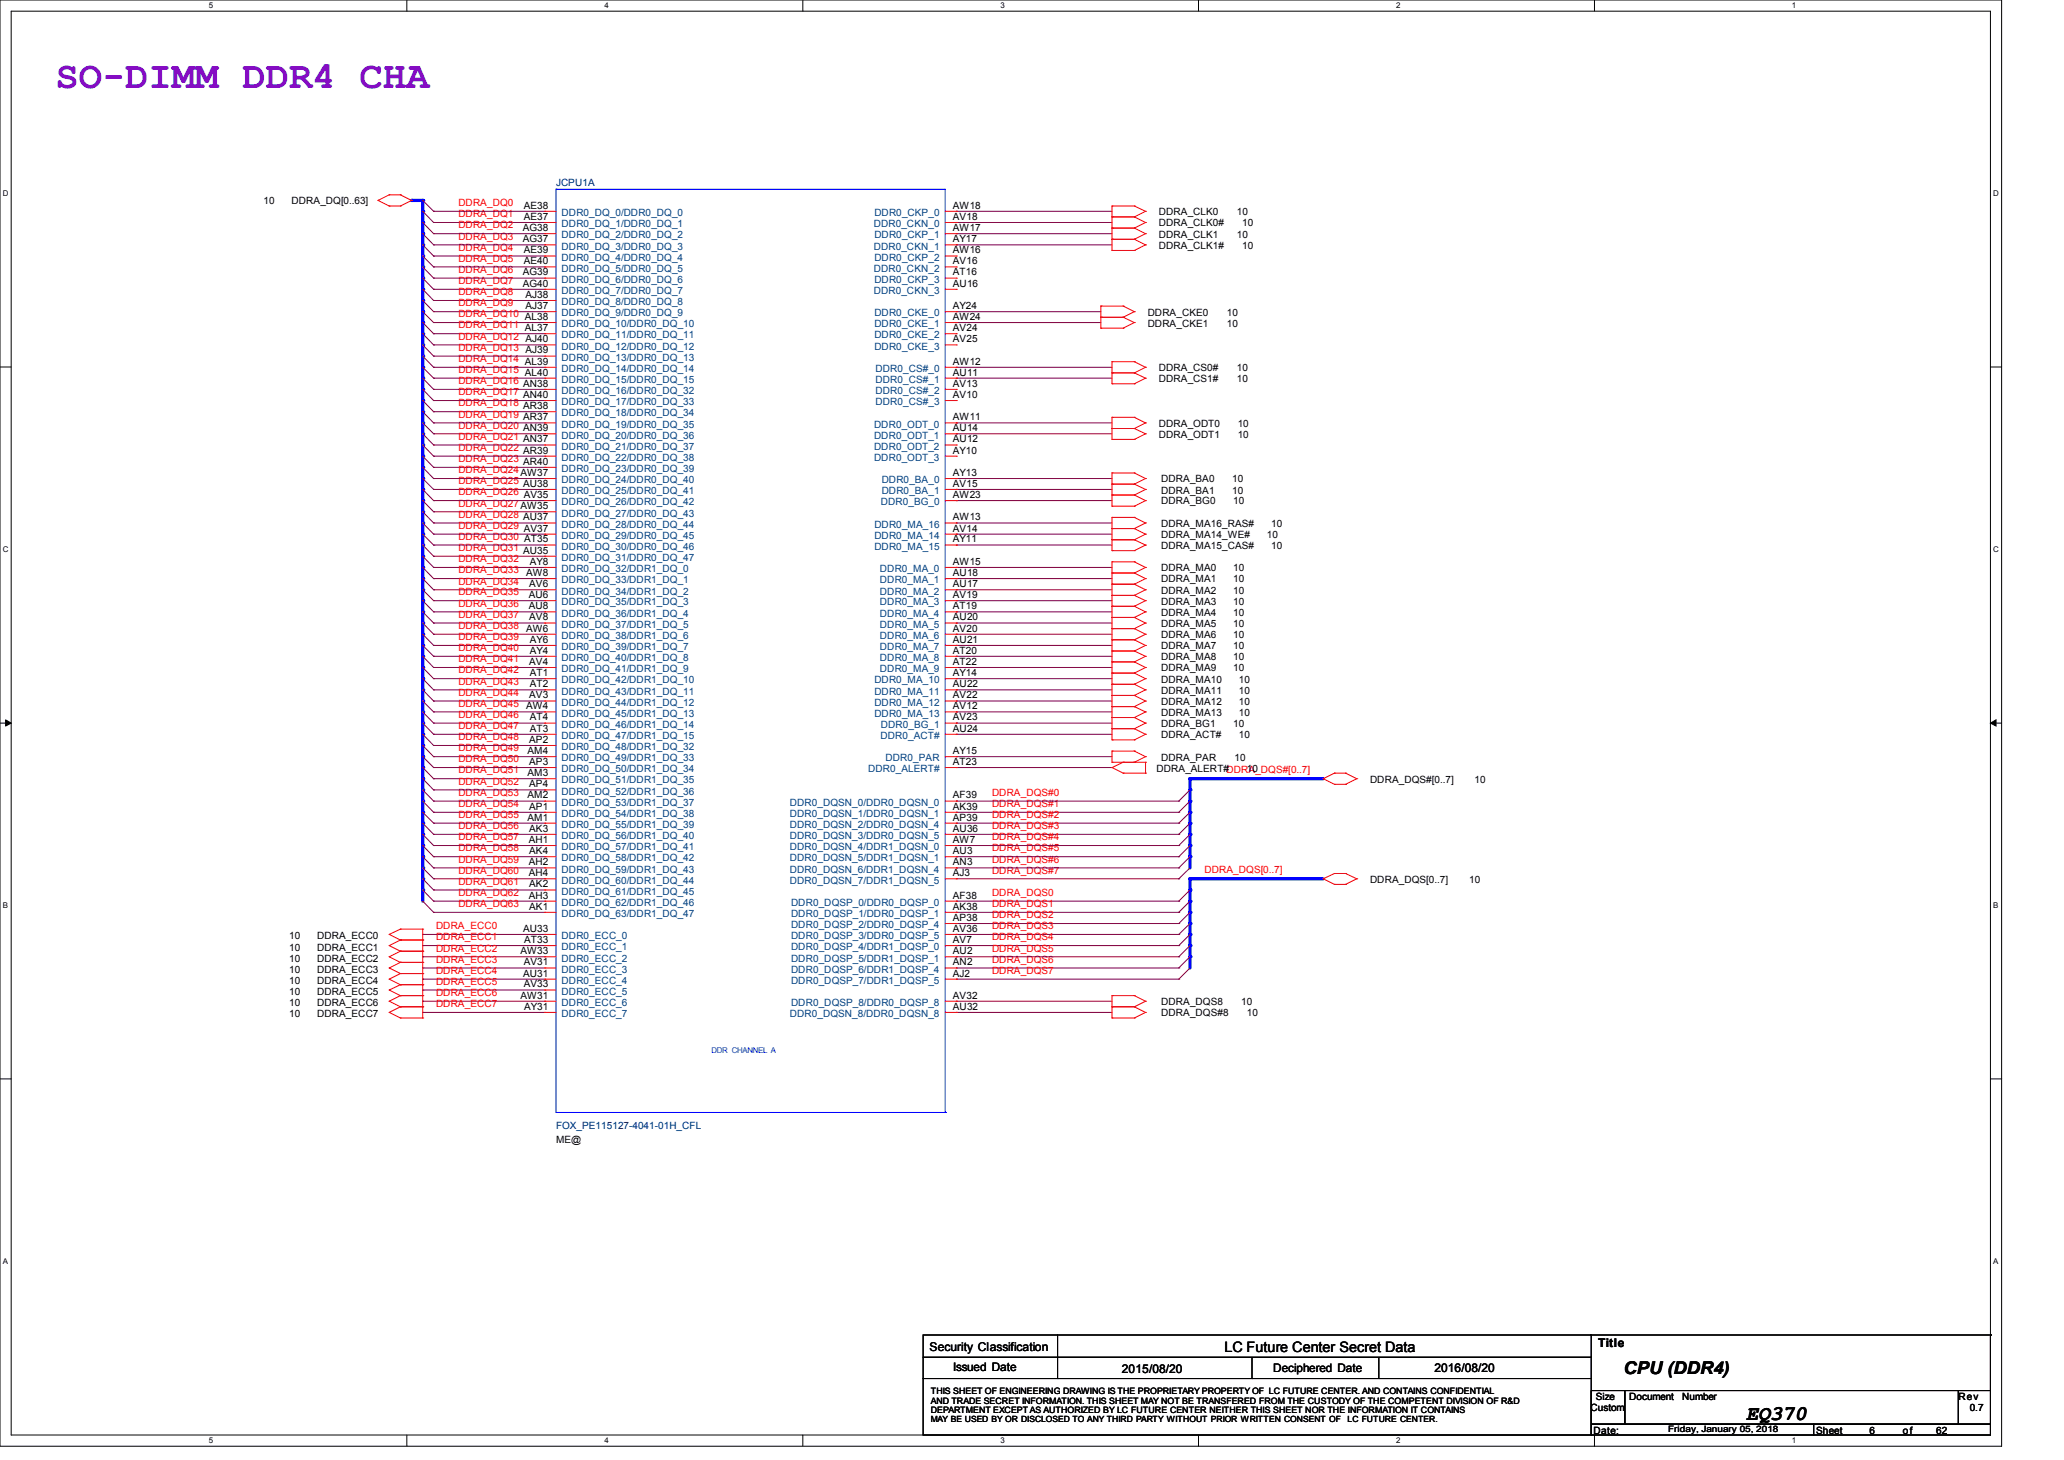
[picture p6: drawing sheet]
<svg xmlns="http://www.w3.org/2000/svg" width="297mm" height="210mm" viewBox="0 0 297 210" stroke-linecap="round" stroke-linejoin="round" font-family="sans-serif">
<defs><g id="words">
<text font-size="5.6" fill="#8000ff" x="8" y="12.7">SO-DIMM DDR4 CHA</text>
<text font-size="3" x="251.3" y="204.2">EQ370</text>
<text font-size="2.5" x="233.6" y="197.6">CPU (DDR4)</text>
<text font-size="2.1" x="176.2" y="194.4">LC Future Center Secret Data</text>
<g font-size="1.7">
<text x="133.8" y="194.3">Security Classification</text>
<text x="137.2" y="197.2">Issued Date</text>
<text x="161.4" y="197.5">2015/08/20</text>
<text x="183.2" y="197.4">Deciphered Date</text>
<text x="206.4" y="197.3">2016/08/20</text>
<text x="229.9" y="193.8">Title</text>
</g>
<g font-size="1.4">
<text x="37.9" y="29.4">10</text>
<text x="42" y="29.4">DDRA_DQ[0..63]</text>
<text x="75.2" y="34.8">AG37</text>
<text x="75.2" y="33.2">AG38</text>
<text x="75.4" y="31.6">AE37</text>
<text x="75.4" y="30">AE38</text>
<text x="137.1" y="30">AW18</text>
<text x="137.1" y="33.2">AW17</text>
<text x="137.1" y="31.6">AV18</text>
<text x="137.1" y="34.8">AY17</text>
<text x="166.8" y="31">DDRA_CLK0</text>
<text x="166.8" y="32.6">DDRA_CLK0#</text>
<text x="166.8" y="34.2">DDRA_CLK1</text>
<text x="166.8" y="35.8">DDRA_CLK1#</text>
<text x="178" y="31">10</text>
<text x="178" y="34.2">10</text>
<text x="178.7" y="32.6">10</text>
<text x="178.7" y="35.8">10</text>
<text x="75.2" y="41.2">AG40</text>
<text x="75.2" y="39.6">AG39</text>
<text x="75.4" y="38">AE40</text>
<text x="75.4" y="36.4">AE39</text>
<text x="137.1" y="36.4">AW16</text>
<text x="137.1" y="39.6">AT16</text>
<text x="137.1" y="38">AV16</text>
<text x="137.1" y="41.2">AU16</text>
<text x="75.5" y="47.6">AL37</text>
<text x="75.5" y="46">AL38</text>
<text x="75.6" y="44.4">AJ37</text>
<text x="75.6" y="42.8">AJ38</text>
<text x="137.1" y="46">AW24</text>
<text x="137.1" y="47.6">AV24</text>
<text x="137.1" y="44.4">AY24</text>
<text x="165.1" y="45.4">DDRA_CKE0</text>
<text x="165.1" y="47">DDRA_CKE1</text>
<text x="176.5" y="45.4">10</text>
<text x="176.5" y="47">10</text>
<text x="75.5" y="52.5">AL39</text>
<text x="75.6" y="50.8">AJ39</text>
<text x="75.6" y="49.2">AJ40</text>
<text x="137.1" y="49.2">AV25</text>
<text x="137.1" y="52.5">AW12</text>
<text x="166.8" y="53.4">DDRA_CS0#</text>
<text x="178" y="53.4">10</text>
<text x="75.3" y="57.2">AN40</text>
<text x="75.3" y="58.8">AR38</text>
<text x="75.3" y="55.6">AN38</text>
<text x="75.5" y="54">AL40</text>
<text x="137.1" y="54">AU11</text>
<text x="137.1" y="55.6">AV13</text>
<text x="137.1" y="57.2">AV10</text>
<text x="166.8" y="55">DDRA_CS1#</text>
<text x="178" y="55">10</text>
<text x="75.3" y="65.2">AR39</text>
<text x="75.3" y="62">AN39</text>
<text x="75.3" y="60.5">AR37</text>
<text x="75.3" y="63.6">AN37</text>
<text x="137.1" y="65.2">AY10</text>
<text x="137.1" y="63.6">AU12</text>
<text x="137.1" y="62">AU14</text>
<text x="137.1" y="60.5">AW11</text>
<text x="166.8" y="61.4">DDRA_ODT0</text>
<text x="166.8" y="63">DDRA_ODT1</text>
<text x="178.1" y="61.4">10</text>
<text x="178.1" y="63">10</text>
<text x="74.9" y="68.5">AW37</text>
<text x="75.3" y="66.8">AR40</text>
<text x="75.3" y="70">AU38</text>
<text x="75.4" y="71.6">AV35</text>
<text x="137.1" y="70">AV15</text>
<text x="137.1" y="68.5">AY13</text>
<text x="137.1" y="71.6">AW23</text>
<text x="167.1" y="69.4">DDRA_BA0</text>
<text x="167.1" y="71">DDRA_BA1</text>
<text x="177.3" y="69.4">10</text>
<text x="177.3" y="71">10</text>
<text x="74.9" y="73.2">AW35</text>
<text x="75.3" y="74.8">AU37</text>
<text x="75.4" y="76.5">AV37</text>
<text x="137.1" y="76.5">AV14</text>
<text x="137.1" y="74.8">AW13</text>
<text x="167.1" y="77.4">DDRA_MA14_WE#</text>
<text x="167.1" y="75.8">DDRA_MA16_RAS#</text>
<text x="167.1" y="72.6">DDRA_BG0</text>
<text x="177.5" y="72.6">10</text>
<text x="182.3" y="77.4">10</text>
<text x="182.9" y="75.8">10</text>
<text x="75.3" y="79.6">AU35</text>
<text x="75.4" y="78">AT35</text>
<text x="75.7" y="82.8">AW8</text>
<text x="76.2" y="81.2">AY8</text>
<text x="137.1" y="78">AY11</text>
<text x="137.1" y="82.8">AU18</text>
<text x="137.1" y="81.2">AW15</text>
<text x="167.1" y="83.8">DDRA_MA1</text>
<text x="167.1" y="82.2">DDRA_MA0</text>
<text x="167.1" y="79">DDRA_MA15_CAS#</text>
<text x="177.5" y="83.8">10</text>
<text x="177.5" y="82.2">10</text>
<text x="182.9" y="79">10</text>
<text x="76.1" y="87.6">AU8</text>
<text x="76.1" y="86">AU6</text>
<text x="76.2" y="84.5">AV6</text>
<text x="76.2" y="89.2">AV8</text>
<text x="137.1" y="89.2">AU20</text>
<text x="137.1" y="87.6">AT19</text>
<text x="137.1" y="86">AV19</text>
<text x="137.1" y="84.5">AU17</text>
<text x="167.1" y="85.4">DDRA_MA2</text>
<text x="167.1" y="87">DDRA_MA3</text>
<text x="167.1" y="88.6">DDRA_MA4</text>
<text x="177.5" y="85.4">10</text>
<text x="177.5" y="87">10</text>
<text x="177.5" y="88.6">10</text>
<text x="75.7" y="90.8">AW6</text>
<text x="76.2" y="95.6">AV4</text>
<text x="76.2" y="94">AY4</text>
<text x="76.2" y="92.5">AY6</text>
<text x="137.1" y="94">AT20</text>
<text x="137.1" y="95.6">AT22</text>
<text x="137.1" y="90.8">AV20</text>
<text x="137.1" y="92.5">AU21</text>
<text x="167.1" y="90.2">DDRA_MA5</text>
<text x="167.1" y="91.8">DDRA_MA6</text>
<text x="167.1" y="93.4">DDRA_MA7</text>
<text x="167.1" y="95">DDRA_MA8</text>
<text x="177.5" y="90.2">10</text>
<text x="177.5" y="91.8">10</text>
<text x="177.5" y="93.4">10</text>
<text x="177.5" y="95">10</text>
<text x="76.2" y="100.5">AV3</text>
<text x="76.2" y="97.2">AT1</text>
<text x="76.2" y="98.8">AT2</text>
<text x="137.1" y="100.5">AV22</text>
<text x="137.1" y="98.8">AU22</text>
<text x="137.1" y="97.2">AY14</text>
<text x="167.1" y="96.6">DDRA_MA9</text>
<text x="167.1" y="99.8">DDRA_MA11</text>
<text x="167.1" y="101.4">DDRA_MA12</text>
<text x="167.1" y="98.2">DDRA_MA10</text>
<text x="177.5" y="96.6">10</text>
<text x="178.3" y="99.8">10</text>
<text x="178.3" y="101.4">10</text>
<text x="178.3" y="98.2">10</text>
<text x="75.7" y="102">AW4</text>
<text x="76.2" y="106.8">AP2</text>
<text x="76.2" y="105.2">AT3</text>
<text x="76.2" y="103.6">AT4</text>
<text x="137.1" y="102">AV12</text>
<text x="137.1" y="103.6">AV23</text>
<text x="137.1" y="105.2">AU24</text>
<text x="167.1" y="104.6">DDRA_BG1</text>
<text x="167.1" y="106.2">DDRA_ACT#</text>
<text x="167.1" y="103">DDRA_MA13</text>
<text x="177.5" y="104.6">10</text>
<text x="178.3" y="106.2">10</text>
<text x="178.3" y="103">10</text>
<text x="75.9" y="108.5">AM4</text>
<text x="75.9" y="111.6">AM3</text>
<text x="76.2" y="113.2">AP4</text>
<text x="76.2" y="110">AP3</text>
<text x="137.1" y="108.5">AY15</text>
<text x="137.1" y="110">AT23</text>
<text x="166.4" y="111">DDRA_ALERT#DDRA_DQS#[0..7]</text>
<text x="167.1" y="109.4">DDRA_PAR</text>
<text x="177.6" y="109.4">10</text>
<text x="179.4" y="111">10</text>
<text x="197.2" y="112.6">DDRA_DQS#[0..7]</text>
<text x="212.2" y="112.6">10</text>
<text x="75.9" y="118">AM1</text>
<text x="75.9" y="114.8">AM2</text>
<text x="76.2" y="116.5">AP1</text>
<text x="76.2" y="119.6">AK3</text>
<text x="137.1" y="114.8">AF39</text>
<text x="137.1" y="119.6">AU36</text>
<text x="137.1" y="116.5">AK39</text>
<text x="137.1" y="118">AP39</text>
<text x="76.1" y="121.2">AH1</text>
<text x="76.1" y="124.5">AH2</text>
<text x="76.2" y="122.9">AK4</text>
<text x="137.1" y="122.9">AU3</text>
<text x="137.1" y="124.5">AN3</text>
<text x="137.1" y="121.2">AW7</text>
<text x="76.1" y="129.2">AH3</text>
<text x="76.1" y="126">AH4</text>
<text x="76.2" y="127.6">AK2</text>
<text x="76.2" y="130.9">AK1</text>
<text x="137.1" y="126">AJ3</text>
<text x="137.1" y="129.2">AF38</text>
<text x="137.1" y="130.9">AK38</text>
<text x="197.2" y="127">DDRA_DQS[0..7]</text>
<text x="211.4" y="127">10</text>
<text x="41.6" y="135.1">10</text>
<text x="41.6" y="136.7">10</text>
<text x="45.6" y="135.1">DDRA_ECC0</text>
<text x="45.6" y="136.7">DDRA_ECC1</text>
<text x="74.9" y="137.2">AW33</text>
<text x="75.3" y="134">AU33</text>
<text x="75.4" y="135.6">AT33</text>
<text x="137.1" y="132.5">AP38</text>
<text x="137.1" y="137.2">AU2</text>
<text x="137.1" y="134">AV36</text>
<text x="137.1" y="135.6">AV7</text>
<text x="41.6" y="138.3">10</text>
<text x="41.6" y="140">10</text>
<text x="41.6" y="141.5">10</text>
<text x="41.6" y="143.1">10</text>
<text x="45.6" y="138.3">DDRA_ECC2</text>
<text x="45.6" y="140">DDRA_ECC3</text>
<text x="45.6" y="141.5">DDRA_ECC4</text>
<text x="45.6" y="143.1">DDRA_ECC5</text>
<text x="74.9" y="143.6">AW31</text>
<text x="75.3" y="140.5">AU31</text>
<text x="75.4" y="138.9">AV31</text>
<text x="75.4" y="142">AV33</text>
<text x="137.1" y="140.5">AJ2</text>
<text x="137.1" y="143.6">AV32</text>
<text x="137.1" y="138.9">AN2</text>
<text x="41.6" y="144.7">10</text>
<text x="41.6" y="146.3">10</text>
<text x="45.6" y="144.7">DDRA_ECC6</text>
<text x="45.6" y="146.3">DDRA_ECC7</text>
<text x="75.4" y="145.2">AY31</text>
<text x="137.1" y="145.2">AU32</text>
<text x="167.1" y="146.2">DDRA_DQS#8</text>
<text x="167.1" y="144.6">DDRA_DQS8</text>
<text x="178.6" y="144.6">10</text>
<text x="179.4" y="146.2">10</text>
<text x="80" y="164.4">ME@</text>
<text x="228.9" y="203">Custom</text>
<text x="229.7" y="201.4">Size</text>
<text x="234.4" y="201.4">Document</text>
<text x="242.1" y="201.4">Number</text>
<text x="281.8" y="201.4">Rev</text>
<text x="283.4" y="203">0.7</text>
<text x="229.3" y="206.2">Date:</text>
<text x="261.3" y="206.2">Sheet</text>
<text x="269" y="206.2">6</text>
<text x="273.8" y="206.2">of</text>
<text x="278.6" y="206.2">62</text>
</g>
<g font-size="1.4" fill="#f00">
<text x="66" y="29.6">DDRA_DQ0</text>
<text x="66" y="31.2">DDRA_DQ1</text>
<text x="66" y="34.5">DDRA_DQ3</text>
<text x="66" y="32.9">DDRA_DQ2</text>
<text x="66" y="40.9">DDRA_DQ7</text>
<text x="66" y="36.1">DDRA_DQ4</text>
<text x="66" y="39.2">DDRA_DQ6</text>
<text x="66" y="37.6">DDRA_DQ5</text>
<text x="66" y="42.5">DDRA_DQ8</text>
<text x="66" y="44.1">DDRA_DQ9</text>
<text x="66" y="45.6">DDRA_DQ10</text>
<text x="66" y="47.2">DDRA_DQ11</text>
<text x="66" y="53.6">DDRA_DQ15</text>
<text x="66" y="52.1">DDRA_DQ14</text>
<text x="66" y="48.9">DDRA_DQ12</text>
<text x="66" y="50.5">DDRA_DQ13</text>
<text x="66" y="55.2">DDRA_DQ16</text>
<text x="66" y="58.5">DDRA_DQ18</text>
<text x="66" y="56.9">DDRA_DQ17</text>
<text x="66" y="61.6">DDRA_DQ20</text>
<text x="66" y="64.9">DDRA_DQ22</text>
<text x="66" y="63.2">DDRA_DQ21</text>
<text x="66" y="60.1">DDRA_DQ19</text>
<text x="66" y="69.6">DDRA_DQ25</text>
<text x="66" y="71.2">DDRA_DQ26</text>
<text x="66" y="66.5">DDRA_DQ23</text>
<text x="66" y="68.1">DDRA_DQ24</text>
<text x="66" y="72.9">DDRA_DQ27</text>
<text x="66" y="77.6">DDRA_DQ30</text>
<text x="66" y="74.5">DDRA_DQ28</text>
<text x="66" y="76.1">DDRA_DQ29</text>
<text x="66" y="79.2">DDRA_DQ31</text>
<text x="66" y="80.9">DDRA_DQ32</text>
<text x="66" y="82.5">DDRA_DQ33</text>
<text x="66" y="84.1">DDRA_DQ34</text>
<text x="66" y="85.6">DDRA_DQ35</text>
<text x="66" y="87.2">DDRA_DQ36</text>
<text x="66" y="88.9">DDRA_DQ37</text>
<text x="66" y="90.5">DDRA_DQ38</text>
<text x="66" y="92.1">DDRA_DQ39</text>
<text x="66" y="93.6">DDRA_DQ40</text>
<text x="66" y="95.3">DDRA_DQ41</text>
<text x="66" y="96.9">DDRA_DQ42</text>
<text x="66" y="98.5">DDRA_DQ43</text>
<text x="66" y="100.1">DDRA_DQ44</text>
<text x="66" y="101.6">DDRA_DQ45</text>
<text x="66" y="106.5">DDRA_DQ48</text>
<text x="66" y="103.3">DDRA_DQ46</text>
<text x="66" y="104.9">DDRA_DQ47</text>
<text x="66" y="111.3">DDRA_DQ51</text>
<text x="66" y="108.1">DDRA_DQ49</text>
<text x="66" y="109.6">DDRA_DQ50</text>
<text x="66" y="112.9">DDRA_DQ52</text>
<text x="66" y="119.3">DDRA_DQ56</text>
<text x="66" y="116.1">DDRA_DQ54</text>
<text x="66" y="117.6">DDRA_DQ55</text>
<text x="66" y="114.5">DDRA_DQ53</text>
<text x="142.8" y="116.1">DDRA_DQS#1</text>
<text x="142.8" y="114.5">DDRA_DQS#0</text>
<text x="142.8" y="117.6">DDRA_DQS#2</text>
<text x="142.8" y="119.3">DDRA_DQS#3</text>
<text x="66" y="122.5">DDRA_DQ58</text>
<text x="66" y="124.1">DDRA_DQ59</text>
<text x="66" y="125.6">DDRA_DQ60</text>
<text x="66" y="120.9">DDRA_DQ57</text>
<text x="142.8" y="125.6">DDRA_DQS#7</text>
<text x="142.8" y="124.1">DDRA_DQS#6</text>
<text x="142.8" y="122.5">DDRA_DQS#5</text>
<text x="142.8" y="120.9">DDRA_DQS#4</text>
<text x="173.3" y="125.5">DDRA_DQS[0..7]</text>
<text x="66" y="128.9">DDRA_DQ62</text>
<text x="66" y="130.5">DDRA_DQ63</text>
<text x="66" y="127.3">DDRA_DQ61</text>
<text x="142.8" y="128.9">DDRA_DQS0</text>
<text x="142.8" y="130.5">DDRA_DQS1</text>
<text x="62.7" y="133.6">DDRA_ECC0</text>
<text x="62.7" y="135.3">DDRA_ECC1</text>
<text x="62.7" y="136.9">DDRA_ECC2</text>
<text x="142.8" y="132.1">DDRA_DQS2</text>
<text x="142.8" y="133.6">DDRA_DQS3</text>
<text x="142.8" y="135.3">DDRA_DQS4</text>
<text x="142.8" y="136.9">DDRA_DQS5</text>
<text x="62.7" y="138.5">DDRA_ECC3</text>
<text x="62.7" y="140.1">DDRA_ECC4</text>
<text x="62.7" y="141.6">DDRA_ECC5</text>
<text x="62.7" y="143.3">DDRA_ECC6</text>
<text x="142.8" y="138.5">DDRA_DQS6</text>
<text x="142.8" y="140.1">DDRA_DQS7</text>
<text x="62.7" y="144.9">DDRA_ECC7</text>
</g>
<g font-size="1.4" fill="#000080">
<text x="80" y="26.8">JCPU1A</text>
<text x="80" y="162.3">FOX_PE115127-4041-01H_CFL</text>
</g>
<g font-size="1.4" fill="#004080">
<text x="80.8" y="32.7">DDR0_DQ_1/DDR0_DQ_1</text>
<text x="80.8" y="31.1">DDR0_DQ_0/DDR0_DQ_0</text>
<text x="80.8" y="35.9">DDR0_DQ_3/DDR0_DQ_3</text>
<text x="80.8" y="34.3">DDR0_DQ_2/DDR0_DQ_2</text>
<text x="125.7" y="32.7">DDR0_CKN_0</text>
<text x="125.7" y="35.9">DDR0_CKN_1</text>
<text x="125.8" y="31.1">DDR0_CKP_0</text>
<text x="125.8" y="34.3">DDR0_CKP_1</text>
<text x="80.8" y="39.1">DDR0_DQ_5/DDR0_DQ_5</text>
<text x="80.8" y="37.5">DDR0_DQ_4/DDR0_DQ_4</text>
<text x="80.8" y="40.7">DDR0_DQ_6/DDR0_DQ_6</text>
<text x="125.7" y="39.1">DDR0_CKN_2</text>
<text x="125.8" y="37.5">DDR0_CKP_2</text>
<text x="125.8" y="40.7">DDR0_CKP_3</text>
<text x="80.8" y="45.5">DDR0_DQ_9/DDR0_DQ_9</text>
<text x="80.8" y="43.9">DDR0_DQ_8/DDR0_DQ_8</text>
<text x="80.8" y="42.3">DDR0_DQ_7/DDR0_DQ_7</text>
<text x="80.8" y="47.1">DDR0_DQ_10/DDR0_DQ_10</text>
<text x="125.7" y="42.3">DDR0_CKN_3</text>
<text x="125.8" y="47.1">DDR0_CKE_1</text>
<text x="125.8" y="45.5">DDR0_CKE_0</text>
<text x="80.8" y="51.9">DDR0_DQ_13/DDR0_DQ_13</text>
<text x="80.8" y="53.5">DDR0_DQ_14/DDR0_DQ_14</text>
<text x="80.8" y="48.7">DDR0_DQ_11/DDR0_DQ_11</text>
<text x="80.8" y="50.3">DDR0_DQ_12/DDR0_DQ_12</text>
<text x="125.8" y="50.3">DDR0_CKE_3</text>
<text x="125.8" y="48.7">DDR0_CKE_2</text>
<text x="126" y="53.5">DDR0_CS#_0</text>
<text x="80.8" y="58.3">DDR0_DQ_17/DDR0_DQ_33</text>
<text x="80.8" y="59.9">DDR0_DQ_18/DDR0_DQ_34</text>
<text x="80.8" y="56.7">DDR0_DQ_16/DDR0_DQ_32</text>
<text x="80.8" y="55.1">DDR0_DQ_15/DDR0_DQ_15</text>
<text x="126" y="55.1">DDR0_CS#_1</text>
<text x="126" y="56.7">DDR0_CS#_2</text>
<text x="126" y="58.3">DDR0_CS#_3</text>
<text x="80.8" y="63.1">DDR0_DQ_20/DDR0_DQ_36</text>
<text x="80.8" y="61.5">DDR0_DQ_19/DDR0_DQ_35</text>
<text x="80.8" y="64.7">DDR0_DQ_21/DDR0_DQ_37</text>
<text x="125.8" y="64.7">DDR0_ODT_2</text>
<text x="125.8" y="63.1">DDR0_ODT_1</text>
<text x="125.8" y="61.5">DDR0_ODT_0</text>
<text x="80.8" y="69.5">DDR0_DQ_24/DDR0_DQ_40</text>
<text x="80.8" y="66.3">DDR0_DQ_22/DDR0_DQ_38</text>
<text x="80.8" y="67.9">DDR0_DQ_23/DDR0_DQ_39</text>
<text x="80.8" y="71.1">DDR0_DQ_25/DDR0_DQ_41</text>
<text x="125.8" y="66.3">DDR0_ODT_3</text>
<text x="126.9" y="71.1">DDR0_BA_1</text>
<text x="126.9" y="69.5">DDR0_BA_0</text>
<text x="80.8" y="74.3">DDR0_DQ_27/DDR0_DQ_43</text>
<text x="80.8" y="75.9">DDR0_DQ_28/DDR0_DQ_44</text>
<text x="80.8" y="77.5">DDR0_DQ_29/DDR0_DQ_45</text>
<text x="80.8" y="72.7">DDR0_DQ_26/DDR0_DQ_42</text>
<text x="125.8" y="77.5">DDR0_MA_14</text>
<text x="125.8" y="75.9">DDR0_MA_16</text>
<text x="126.8" y="72.7">DDR0_BG_0</text>
<text x="80.8" y="80.7">DDR0_DQ_31/DDR0_DQ_47</text>
<text x="80.8" y="83.9">DDR0_DQ_33/DDR1_DQ_1</text>
<text x="80.8" y="82.3">DDR0_DQ_32/DDR1_DQ_0</text>
<text x="80.8" y="79.1">DDR0_DQ_30/DDR0_DQ_46</text>
<text x="125.8" y="79.1">DDR0_MA_15</text>
<text x="126.6" y="83.9">DDR0_MA_1</text>
<text x="126.6" y="82.3">DDR0_MA_0</text>
<text x="80.8" y="85.5">DDR0_DQ_34/DDR1_DQ_2</text>
<text x="80.8" y="88.7">DDR0_DQ_36/DDR1_DQ_4</text>
<text x="80.8" y="87.1">DDR0_DQ_35/DDR1_DQ_3</text>
<text x="126.6" y="88.7">DDR0_MA_4</text>
<text x="126.6" y="87.1">DDR0_MA_3</text>
<text x="126.6" y="85.5">DDR0_MA_2</text>
<text x="80.8" y="95.1">DDR0_DQ_40/DDR1_DQ_8</text>
<text x="80.8" y="91.9">DDR0_DQ_38/DDR1_DQ_6</text>
<text x="80.8" y="90.3">DDR0_DQ_37/DDR1_DQ_5</text>
<text x="80.8" y="93.5">DDR0_DQ_39/DDR1_DQ_7</text>
<text x="126.6" y="95.1">DDR0_MA_8</text>
<text x="126.6" y="91.9">DDR0_MA_6</text>
<text x="126.6" y="93.5">DDR0_MA_7</text>
<text x="126.6" y="90.3">DDR0_MA_5</text>
<text x="80.8" y="101.5">DDR0_DQ_44/DDR1_DQ_12</text>
<text x="80.8" y="98.3">DDR0_DQ_42/DDR1_DQ_10</text>
<text x="80.8" y="96.7">DDR0_DQ_41/DDR1_DQ_9</text>
<text x="80.8" y="99.9">DDR0_DQ_43/DDR1_DQ_11</text>
<text x="125.8" y="101.5">DDR0_MA_12</text>
<text x="125.8" y="99.9">DDR0_MA_11</text>
<text x="125.8" y="98.3">DDR0_MA_10</text>
<text x="126.6" y="96.7">DDR0_MA_9</text>
<text x="80.8" y="107.9">DDR0_DQ_48/DDR1_DQ_32</text>
<text x="80.8" y="106.3">DDR0_DQ_47/DDR1_DQ_15</text>
<text x="80.8" y="103.1">DDR0_DQ_45/DDR1_DQ_13</text>
<text x="80.8" y="104.7">DDR0_DQ_46/DDR1_DQ_14</text>
<text x="125.8" y="103.1">DDR0_MA_13</text>
<text x="126.7" y="106.3">DDR0_ACT#</text>
<text x="126.8" y="104.7">DDR0_BG_1</text>
<text x="80.8" y="111.1">DDR0_DQ_50/DDR1_DQ_34</text>
<text x="80.8" y="109.5">DDR0_DQ_49/DDR1_DQ_33</text>
<text x="80.8" y="112.7">DDR0_DQ_51/DDR1_DQ_35</text>
<text x="124.9" y="111.1">DDR0_ALERT#</text>
<text x="127.4" y="109.5">DDR0_PAR</text>
<text x="80.8" y="114.3">DDR0_DQ_52/DDR1_DQ_36</text>
<text x="80.8" y="119.1">DDR0_DQ_55/DDR1_DQ_39</text>
<text x="80.8" y="115.9">DDR0_DQ_53/DDR1_DQ_37</text>
<text x="80.8" y="117.5">DDR0_DQ_54/DDR1_DQ_38</text>
<text x="113.7" y="115.9">DDR0_DQSN_0/DDR0_DQSN_0</text>
<text x="113.7" y="117.5">DDR0_DQSN_1/DDR0_DQSN_1</text>
<text x="113.7" y="119.1">DDR0_DQSN_2/DDR0_DQSN_4</text>
<text x="80.8" y="122.3">DDR0_DQ_57/DDR1_DQ_41</text>
<text x="80.8" y="123.9">DDR0_DQ_58/DDR1_DQ_42</text>
<text x="80.8" y="120.7">DDR0_DQ_56/DDR1_DQ_40</text>
<text x="80.8" y="125.5">DDR0_DQ_59/DDR1_DQ_43</text>
<text x="113.7" y="123.9">DDR0_DQSN_5/DDR1_DQSN_1</text>
<text x="113.7" y="120.7">DDR0_DQSN_3/DDR0_DQSN_5</text>
<text x="113.7" y="125.5">DDR0_DQSN_6/DDR1_DQSN_4</text>
<text x="113.7" y="122.3">DDR0_DQSN_4/DDR1_DQSN_0</text>
<text x="80.8" y="128.7">DDR0_DQ_61/DDR1_DQ_45</text>
<text x="80.8" y="130.3">DDR0_DQ_62/DDR1_DQ_46</text>
<text x="80.8" y="127.1">DDR0_DQ_60/DDR1_DQ_44</text>
<text x="80.8" y="131.9">DDR0_DQ_63/DDR1_DQ_47</text>
<text x="113.7" y="127.1">DDR0_DQSN_7/DDR1_DQSN_5</text>
<text x="113.8" y="130.3">DDR0_DQSP_0/DDR0_DQSP_0</text>
<text x="113.8" y="131.9">DDR0_DQSP_1/DDR0_DQSP_1</text>
<text x="80.8" y="136.7">DDR0_ECC_1</text>
<text x="80.8" y="135.1">DDR0_ECC_0</text>
<text x="113.8" y="133.5">DDR0_DQSP_2/DDR0_DQSP_4</text>
<text x="113.8" y="135.1">DDR0_DQSP_3/DDR0_DQSP_5</text>
<text x="113.8" y="136.7">DDR0_DQSP_4/DDR1_DQSP_0</text>
<text x="80.8" y="141.5">DDR0_ECC_4</text>
<text x="80.8" y="139.9">DDR0_ECC_3</text>
<text x="80.8" y="143.1">DDR0_ECC_5</text>
<text x="80.8" y="138.3">DDR0_ECC_2</text>
<text x="113.8" y="141.5">DDR0_DQSP_7/DDR1_DQSP_5</text>
<text x="113.8" y="138.3">DDR0_DQSP_5/DDR1_DQSP_1</text>
<text x="113.8" y="139.9">DDR0_DQSP_6/DDR1_DQSP_4</text>
<text x="80.8" y="144.7">DDR0_ECC_6</text>
<text x="80.8" y="146.3">DDR0_ECC_7</text>
<text x="113.7" y="146.3">DDR0_DQSN_8/DDR0_DQSN_8</text>
<text x="113.8" y="144.7">DDR0_DQSP_8/DDR0_DQSP_8</text>
</g>
<g font-size="1.3">
<text x="133.9" y="201.9">AND TRADE SECRET INFORMATION. THIS SHEET MAY NOT BE TRANSFERED FROM THE CUSTODY OF THE COMPETENT DIVISION OF R&amp;D</text>
<text x="133.9" y="203.2">DEPARTMENT EXCEPT AS AUTHORIZED BY LC FUTURE CENTER NEITHER THIS SHEET NOR THE INFORMATION IT CONTAINS</text>
<text x="133.9" y="200.6">THIS SHEET OF ENGINEERING DRAWING IS THE PROPRIETARY PROPERTY OF LC FUTURE CENTER. AND CONTAINS CONFIDENTIAL</text>
<text x="240" y="206">Friday, January 05, 2018</text>
</g>
<g font-size="1.2">
<text x="133.9" y="204.5">MAY BE USED BY OR DISCLOSED TO ANY THIRD PARTY WITHOUT PRIOR WRITTEN CONSENT OF</text>
<text x="193.9" y="204.5">LC FUTURE CENTER.</text>
</g>
<g font-size="1.1">
<text x="30.1" y="1.2">5</text>
<text x="87" y="1.2">4</text>
<text x="144" y="1.2">3</text>
<text x="200.9" y="1.2">2</text>
<text x="257.9" y="1.2">1</text>
<text x=".4" y="28.2">D</text>
<text x="286.8" y="28.2">D</text>
<text x=".4" y="79.3">C</text>
<text x="286.8" y="79.3">C</text>
<text x=".4" y="130.6">B</text>
<text x="286.8" y="130.6">B</text>
<text x=".4" y="181.7">A</text>
<text x="286.8" y="181.7">A</text>
<text x="30.1" y="207.6">5</text>
<text x="87" y="207.6">4</text>
<text x="144" y="207.6">3</text>
<text x="200.9" y="207.6">2</text>
<text x="257.9" y="207.6">1</text>
</g>
<text font-size="1.1" fill="#00f" x="102.4" y="151.4">DDR CHANNEL A</text>
</g></defs>
<path d="M0 0h288v208h-288zM1.6 1.6h284.8v204.8h-284.8z" fill="none" stroke="#000" stroke-width=".14"/>
<g fill="#fff">
<path d="M30.1 .2h.5v1.2h-.5z"/>
<path d="M30.1 206.6h.5v1.2h-.5z"/>
</g>
<path d="M58.5 0v1.6M58.5 206.4v1.6" fill="none" stroke="#000" stroke-width=".14"/>
<g fill="#fff">
<path d="M87 .2h.6v1.2h-.6z"/>
<path d="M87 206.6h.6v1.2h-.6z"/>
</g>
<path d="M115.5 0v1.6M115.5 206.4v1.6" fill="none" stroke="#000" stroke-width=".14"/>
<g fill="#fff">
<path d="M144 .2h.6v1.2h-.6z"/>
<path d="M144 206.6h.6v1.2h-.6z"/>
</g>
<path d="M172.5 0v1.6M172.5 206.4v1.6" fill="none" stroke="#000" stroke-width=".14"/>
<g fill="#fff">
<path d="M200.9 .2h.6v1.2h-.6z"/>
<path d="M200.9 206.6h.6v1.2h-.6z"/>
</g>
<path d="M229.4 0v1.6M229.4 206.4v1.6" fill="none" stroke="#000" stroke-width=".14"/>
<g fill="#fff">
<path d="M257.9 .2h.6v1.2h-.6z"/>
<path d="M257.9 206.6h.6v1.2h-.6z"/>
<path d="M.4 27.2h.8v1.2h-.8z"/>
<path d="M286.9 27.2h.7v1.2h-.7z"/>
<path d="M.4 78.4h.8v1.1h-.8z"/>
<path d="M286.9 78.4h.7v1.1h-.7z"/>
</g>
<path d="M0 52.8h1.6M286.4 52.8h1.6" fill="none" stroke="#000" stroke-width=".14"/>
<g fill="#fff">
<path d="M.4 129.6h.7v1.2h-.7z"/>
<path d="M286.9 129.6h.7v1.2h-.7z"/>
</g>
<path d="M0 104h1.6M286.4 104h1.6" fill="none" stroke="#000" stroke-width=".14"/>
<path d="M.8 103.5l.8 .5-.8 .4zM286.4 104l.8-.5v.9z" fill="#000" stroke="#000" stroke-width=".14"/>
<g fill="#fff">
<path d="M.4 180.8h.7v1.1h-.7z"/>
<path d="M286.9 180.8h.7v1.1h-.7z"/>
</g>
<path d="M0 155.2h1.6M286.4 155.2h1.6" fill="none" stroke="#000" stroke-width=".14"/>
<path d="M60.8 128v1.6" fill="none" stroke="#00f" stroke-width=".47"/>
<circle cx="60.8" cy="128" r=".23" fill="#00f"/>
<path d="M59.2 28.8h1.6" fill="none" stroke="#00f" stroke-width=".47"/>
<circle cx="59.2" cy="28.8" r=".23" fill="#00f"/>
<path d="M60.8 33.6v1.6" fill="none" stroke="#00f" stroke-width=".47"/>
<circle cx="60.8" cy="33.6" r=".23" fill="#00f"/>
<path d="M60.8 30.4v1.6" fill="none" stroke="#00f" stroke-width=".47"/>
<circle cx="60.8" cy="30.4" r=".23" fill="#00f"/>
<path d="M60.8 32v1.6" fill="none" stroke="#00f" stroke-width=".47"/>
<circle cx="60.8" cy="32" r=".23" fill="#00f"/>
<path d="M60.8 28.8v1.6" fill="none" stroke="#00f" stroke-width=".47"/>
<circle cx="60.8" cy="28.8" r=".23" fill="#00f"/>
<path d="M60.8 40v1.6" fill="none" stroke="#00f" stroke-width=".47"/>
<circle cx="60.8" cy="40" r=".23" fill="#00f"/>
<path d="M60.8 35.2v1.6" fill="none" stroke="#00f" stroke-width=".47"/>
<circle cx="60.8" cy="35.2" r=".23" fill="#00f"/>
<path d="M60.8 36.8v1.6" fill="none" stroke="#00f" stroke-width=".47"/>
<circle cx="60.8" cy="36.8" r=".23" fill="#00f"/>
<path d="M60.8 44.8v1.6" fill="none" stroke="#00f" stroke-width=".47"/>
<circle cx="60.8" cy="44.8" r=".23" fill="#00f"/>
<path d="M60.8 48v1.6" fill="none" stroke="#00f" stroke-width=".47"/>
<circle cx="60.8" cy="48" r=".23" fill="#00f"/>
<path d="M60.8 41.6v1.6" fill="none" stroke="#00f" stroke-width=".47"/>
<circle cx="60.8" cy="41.6" r=".23" fill="#00f"/>
<path d="M60.8 43.2v1.6" fill="none" stroke="#00f" stroke-width=".47"/>
<circle cx="60.8" cy="43.2" r=".23" fill="#00f"/>
<path d="M60.8 38.4v1.6" fill="none" stroke="#00f" stroke-width=".47"/>
<circle cx="60.8" cy="38.4" r=".23" fill="#00f"/>
<path d="M60.8 49.6v1.6" fill="none" stroke="#00f" stroke-width=".47"/>
<circle cx="60.8" cy="49.6" r=".23" fill="#00f"/>
<path d="M60.8 46.4v1.6" fill="none" stroke="#00f" stroke-width=".47"/>
<circle cx="60.8" cy="46.4" r=".23" fill="#00f"/>
<g fill="none" stroke="#800040" stroke-width=".14">
<path d="M62.4 32h.1M62.4 36.8h.1M62.4 30.4h.1M62.4 35.2h.1M62.4 38.4h.1M62.4 33.6h.1M62.4 32h16M62.4 36.8h16M62.4 30.4h16M62.4 35.2h16M62.4 38.4h16M62.4 33.6h16"/>
<path d="M62.4 41.6h.1M62.4 43.2h.1M62.4 40h.1M62.4 44.8h.1M62.4 46.4h.1M62.4 54.4h.1M62.4 52.8h.1M62.4 48h.1M62.4 49.6h.1M62.4 51.2h.1M62.4 56h.1M62.4 59.2h.1"/>
<path d="M62.4 57.6h.1M62.4 41.6h16M62.4 43.2h16M62.4 40h16M62.4 44.8h16M62.4 46.4h16M62.4 54.4h16M62.4 52.8h16M62.4 48h16M62.4 49.6h16M62.4 51.2h16M62.4 56h16"/>
<path d="M62.4 59.2h16M62.4 57.6h16M62.4 70.4h.1M62.4 73.6h.1M62.4 72h.1M62.4 67.2h.1M62.4 78.4h.1M62.4 62.4h.1M62.4 68.8h.1M62.4 65.6h.1M62.4 64h.1M62.4 60.8h.1"/>
<path d="M62.4 75.2h.1M62.4 76.8h.1M62.4 70.4h16M62.4 73.6h16M62.4 72h16M62.4 67.2h16M62.4 78.4h16M62.4 62.4h16M62.4 68.8h16M62.4 65.6h16M62.4 64h16M62.4 60.8h16"/>
<path d="M62.4 75.2h16M62.4 76.8h16M62.4 80h.1M62.4 81.6h.1M62.4 83.2h.1M62.4 84.8h.1M62.4 86.4h.1M62.4 88h.1M62.4 89.6h.1M62.4 91.2h.1M62.4 92.8h.1M62.4 94.4h.1"/>
<path d="M62.4 96h.1M62.4 97.6h.1M62.4 99.2h.1M62.4 80h16M62.4 81.6h16M62.4 83.2h16M62.4 84.8h16M62.4 86.4h16M62.4 88h16M62.4 89.6h16M62.4 91.2h16M62.4 92.8h16"/>
<path d="M62.4 94.4h16M62.4 96h16M62.4 97.6h16M62.4 99.2h16M62.4 112h.1M62.4 108.8h.1M62.4 116.8h.1M62.4 118.4h.1M62.4 107.2h.1M62.4 110.4h.1M62.4 115.2h.1M62.4 113.6h.1"/>
<path d="M62.4 100.8h.1M62.4 102.4h.1M62.4 104h.1M62.4 105.6h.1M62.4 112h16M62.4 108.8h16M62.4 116.8h16M62.4 118.4h16M62.4 107.2h16M62.4 110.4h16M62.4 115.2h16M62.4 113.6h16"/>
<path d="M62.4 100.8h16M62.4 102.4h16M62.4 104h16M62.4 105.6h16M62.4 123.2h.1M62.4 129.6h.1M62.4 131.2h.1M62.4 124.8h.1M62.4 120h.1M62.4 126.4h.1M62.4 121.6h.1M62.4 128h.1"/>
<path d="M62.4 123.2h16M62.4 129.6h16M62.4 131.2h16M62.4 124.8h16M62.4 120h16M62.4 126.4h16M62.4 121.6h16M62.4 128h16"/>
</g>
<path d="M60.8 51.2v1.6" fill="none" stroke="#00f" stroke-width=".47"/>
<circle cx="60.8" cy="51.2" r=".23" fill="#00f"/>
<path d="M60.8 52.8v1.6" fill="none" stroke="#00f" stroke-width=".47"/>
<circle cx="60.8" cy="52.8" r=".23" fill="#00f"/>
<path d="M60.8 54.4v1.6" fill="none" stroke="#00f" stroke-width=".47"/>
<circle cx="60.8" cy="54.4" r=".23" fill="#00f"/>
<path d="M60.8 56v1.6" fill="none" stroke="#00f" stroke-width=".47"/>
<circle cx="60.8" cy="56" r=".23" fill="#00f"/>
<path d="M60.8 57.6v1.6" fill="none" stroke="#00f" stroke-width=".47"/>
<circle cx="60.8" cy="57.6" r=".23" fill="#00f"/>
<path d="M60.8 59.2v1.6" fill="none" stroke="#00f" stroke-width=".47"/>
<circle cx="60.8" cy="59.2" r=".23" fill="#00f"/>
<path d="M60.8 60.8v1.6" fill="none" stroke="#00f" stroke-width=".47"/>
<circle cx="60.8" cy="60.8" r=".23" fill="#00f"/>
<path d="M60.8 68.8v1.6" fill="none" stroke="#00f" stroke-width=".47"/>
<circle cx="60.8" cy="68.8" r=".23" fill="#00f"/>
<path d="M60.8 64v1.6" fill="none" stroke="#00f" stroke-width=".47"/>
<circle cx="60.8" cy="64" r=".23" fill="#00f"/>
<path d="M60.8 62.4v1.6" fill="none" stroke="#00f" stroke-width=".47"/>
<circle cx="60.8" cy="62.4" r=".23" fill="#00f"/>
<path d="M60.8 67.2v1.6" fill="none" stroke="#00f" stroke-width=".47"/>
<circle cx="60.8" cy="67.2" r=".23" fill="#00f"/>
<path d="M60.8 65.6v1.6" fill="none" stroke="#00f" stroke-width=".47"/>
<circle cx="60.8" cy="65.6" r=".23" fill="#00f"/>
<path d="M60.8 70.4v1.6" fill="none" stroke="#00f" stroke-width=".47"/>
<circle cx="60.8" cy="70.4" r=".23" fill="#00f"/>
<path d="M60.8 72v1.6" fill="none" stroke="#00f" stroke-width=".47"/>
<circle cx="60.8" cy="72" r=".23" fill="#00f"/>
<path d="M60.8 75.2v1.6" fill="none" stroke="#00f" stroke-width=".47"/>
<circle cx="60.8" cy="75.2" r=".23" fill="#00f"/>
<path d="M60.8 73.6v1.6" fill="none" stroke="#00f" stroke-width=".47"/>
<circle cx="60.8" cy="73.6" r=".23" fill="#00f"/>
<path d="M60.8 76.8v1.6" fill="none" stroke="#00f" stroke-width=".47"/>
<circle cx="60.8" cy="76.8" r=".23" fill="#00f"/>
<path d="M60.8 80v1.6" fill="none" stroke="#00f" stroke-width=".47"/>
<circle cx="60.8" cy="80" r=".23" fill="#00f"/>
<path d="M60.8 78.4v1.6" fill="none" stroke="#00f" stroke-width=".47"/>
<circle cx="60.8" cy="78.4" r=".23" fill="#00f"/>
<path d="M60.8 83.2v1.6" fill="none" stroke="#00f" stroke-width=".47"/>
<circle cx="60.8" cy="83.2" r=".23" fill="#00f"/>
<path d="M60.8 81.6v1.6" fill="none" stroke="#00f" stroke-width=".47"/>
<circle cx="60.8" cy="81.6" r=".23" fill="#00f"/>
<path d="M60.8 88v1.6" fill="none" stroke="#00f" stroke-width=".47"/>
<circle cx="60.8" cy="88" r=".23" fill="#00f"/>
<path d="M60.8 86.4v1.6" fill="none" stroke="#00f" stroke-width=".47"/>
<circle cx="60.8" cy="86.4" r=".23" fill="#00f"/>
<path d="M60.8 84.8v1.6" fill="none" stroke="#00f" stroke-width=".47"/>
<circle cx="60.8" cy="84.8" r=".23" fill="#00f"/>
<path d="M60.8 89.6v1.6" fill="none" stroke="#00f" stroke-width=".47"/>
<circle cx="60.8" cy="89.6" r=".23" fill="#00f"/>
<path d="M60.8 96v1.6" fill="none" stroke="#00f" stroke-width=".47"/>
<circle cx="60.8" cy="96" r=".23" fill="#00f"/>
<path d="M60.8 91.2v1.6" fill="none" stroke="#00f" stroke-width=".47"/>
<circle cx="60.8" cy="91.2" r=".23" fill="#00f"/>
<path d="M60.8 94.4v1.6" fill="none" stroke="#00f" stroke-width=".47"/>
<circle cx="60.8" cy="94.4" r=".23" fill="#00f"/>
<path d="M60.8 92.8v1.6" fill="none" stroke="#00f" stroke-width=".47"/>
<circle cx="60.8" cy="92.8" r=".23" fill="#00f"/>
<path d="M60.8 104v1.6" fill="none" stroke="#00f" stroke-width=".47"/>
<circle cx="60.8" cy="104" r=".23" fill="#00f"/>
<path d="M60.8 99.2v1.6" fill="none" stroke="#00f" stroke-width=".47"/>
<circle cx="60.8" cy="99.2" r=".23" fill="#00f"/>
<path d="M60.8 97.6v1.6" fill="none" stroke="#00f" stroke-width=".47"/>
<circle cx="60.8" cy="97.6" r=".23" fill="#00f"/>
<path d="M60.8 102.4v1.6" fill="none" stroke="#00f" stroke-width=".47"/>
<circle cx="60.8" cy="102.4" r=".23" fill="#00f"/>
<path d="M60.8 100.8v1.6" fill="none" stroke="#00f" stroke-width=".47"/>
<circle cx="60.8" cy="100.8" r=".23" fill="#00f"/>
<path d="M60.8 107.2v1.6" fill="none" stroke="#00f" stroke-width=".47"/>
<circle cx="60.8" cy="107.2" r=".23" fill="#00f"/>
<path d="M60.8 105.6v1.6" fill="none" stroke="#00f" stroke-width=".47"/>
<circle cx="60.8" cy="105.6" r=".23" fill="#00f"/>
<path d="M60.8 108.8v1.6" fill="none" stroke="#00f" stroke-width=".47"/>
<circle cx="60.8" cy="108.8" r=".23" fill="#00f"/>
<path d="M60.8 115.2v1.6" fill="none" stroke="#00f" stroke-width=".47"/>
<circle cx="60.8" cy="115.2" r=".23" fill="#00f"/>
<path d="M60.8 110.4v1.6" fill="none" stroke="#00f" stroke-width=".47"/>
<circle cx="60.8" cy="110.4" r=".23" fill="#00f"/>
<path d="M60.8 113.6v1.6" fill="none" stroke="#00f" stroke-width=".47"/>
<circle cx="60.8" cy="113.6" r=".23" fill="#00f"/>
<path d="M60.8 112v1.6" fill="none" stroke="#00f" stroke-width=".47"/>
<circle cx="60.8" cy="112" r=".23" fill="#00f"/>
<path d="M60.8 118.4v1.6" fill="none" stroke="#00f" stroke-width=".47"/>
<circle cx="60.8" cy="118.4" r=".23" fill="#00f"/>
<path d="M60.8 116.8v1.6" fill="none" stroke="#00f" stroke-width=".47"/>
<circle cx="60.8" cy="116.8" r=".23" fill="#00f"/>
<path d="M60.8 123.2v1.6" fill="none" stroke="#00f" stroke-width=".47"/>
<circle cx="60.8" cy="123.2" r=".23" fill="#00f"/>
<path d="M60.8 121.6v1.6" fill="none" stroke="#00f" stroke-width=".47"/>
<circle cx="60.8" cy="121.6" r=".23" fill="#00f"/>
<path d="M60.8 120v1.6" fill="none" stroke="#00f" stroke-width=".47"/>
<circle cx="60.8" cy="120" r=".23" fill="#00f"/>
<path d="M60.8 126.4v1.6" fill="none" stroke="#00f" stroke-width=".47"/>
<circle cx="60.8" cy="126.4" r=".23" fill="#00f"/>
<path d="M60.8 124.8v1.6" fill="none" stroke="#00f" stroke-width=".47"/>
<circle cx="60.8" cy="124.8" r=".23" fill="#00f"/>
<g fill="none" stroke="#800040" stroke-width=".14">
<path d="M137.6 89.6h.1M137.6 88h.1M137.6 86.4h.1M137.6 97.6h.1M137.6 99.2h.1M137.6 96h.1M137.6 91.2h.1M137.6 94.4h.1M137.6 92.8h.1M137.6 84.8h.1M137.6 83.2h.1M137.6 81.6h.1"/>
<path d="M137.6 89.6h22.4M137.6 88h22.4M137.6 86.4h22.4M137.6 97.6h22.4M137.6 99.2h22.4M137.6 96h22.4M137.6 91.2h22.4M137.6 94.4h22.4M137.6 92.8h22.4M137.6 84.8h22.4M137.6 83.2h22.4M137.6 81.6h22.4"/>
<path d="M137.6 100.8h.1M137.6 105.6h.1M137.6 102.4h.1M137.6 104h.1M137.6 100.8h22.4M137.6 105.6h22.4M137.6 102.4h22.4M137.6 104h22.4M137.6 139.2h.1M137.6 126.4h.1M137.6 124.8h.1M137.6 139.2h32"/>
<path d="M137.6 126.4h32M137.6 124.8h32M137.6 140.8h.1M137.6 140.8h32"/>
</g>
<path d="M171.2 112h19.2" fill="none" stroke="#00f" stroke-width=".47"/>
<circle cx="171.2" cy="112" r=".23" fill="#00f"/>
<path d="M171.2 126.4h19.2" fill="none" stroke="#00f" stroke-width=".47"/>
<circle cx="171.2" cy="126.4" r=".23" fill="#00f"/>
<g fill="none" stroke="#800040" stroke-width=".14">
<path d="M137.6 110.4h.1M137.6 108.8h.1M137.6 116.8h.1M137.6 115.2h.1M137.6 118.4h.1M137.6 110.4h22.4M137.6 108.8h22.4M137.6 116.8h32M137.6 115.2h32M137.6 118.4h32M137.6 129.6h.1M137.6 131.2h.1"/>
<path d="M137.6 132.8h.1M137.6 134.4h.1M137.6 120h.1M137.6 123.2h.1M137.6 136h.1M137.6 121.6h.1M137.6 137.6h.1M137.6 129.6h32M137.6 131.2h32M137.6 132.8h32M137.6 134.4h32M137.6 120h32"/>
<path d="M137.6 123.2h32M137.6 136h32M137.6 121.6h32M137.6 137.6h32"/>
</g>
<path d="M171.2 112v1.6" fill="none" stroke="#00f" stroke-width=".47"/>
<circle cx="171.2" cy="112" r=".23" fill="#00f"/>
<path d="M171.2 113.6v1.6" fill="none" stroke="#00f" stroke-width=".47"/>
<circle cx="171.2" cy="113.6" r=".23" fill="#00f"/>
<path d="M171.2 115.2v1.6" fill="none" stroke="#00f" stroke-width=".47"/>
<circle cx="171.2" cy="115.2" r=".23" fill="#00f"/>
<path d="M171.2 116.8v1.6" fill="none" stroke="#00f" stroke-width=".47"/>
<circle cx="171.2" cy="116.8" r=".23" fill="#00f"/>
<path d="M171.2 118.4v1.6" fill="none" stroke="#00f" stroke-width=".47"/>
<circle cx="171.2" cy="118.4" r=".23" fill="#00f"/>
<path d="M171.2 120v1.6" fill="none" stroke="#00f" stroke-width=".47"/>
<circle cx="171.2" cy="120" r=".23" fill="#00f"/>
<path d="M171.2 121.6v1.6" fill="none" stroke="#00f" stroke-width=".47"/>
<circle cx="171.2" cy="121.6" r=".23" fill="#00f"/>
<path d="M171.2 123.2v1.6" fill="none" stroke="#00f" stroke-width=".47"/>
<circle cx="171.2" cy="123.2" r=".23" fill="#00f"/>
<path d="M171.2 126.4v1.6" fill="none" stroke="#00f" stroke-width=".47"/>
<circle cx="171.2" cy="126.4" r=".23" fill="#00f"/>
<path d="M171.2 128v1.6" fill="none" stroke="#00f" stroke-width=".47"/>
<circle cx="171.2" cy="128" r=".23" fill="#00f"/>
<path d="M171.2 129.6v1.6" fill="none" stroke="#00f" stroke-width=".47"/>
<circle cx="171.2" cy="129.6" r=".23" fill="#00f"/>
<path d="M171.2 131.2v1.6" fill="none" stroke="#00f" stroke-width=".47"/>
<circle cx="171.2" cy="131.2" r=".23" fill="#00f"/>
<path d="M171.2 132.8v1.6" fill="none" stroke="#00f" stroke-width=".47"/>
<circle cx="171.2" cy="132.8" r=".23" fill="#00f"/>
<path d="M171.2 134.4v1.6" fill="none" stroke="#00f" stroke-width=".47"/>
<circle cx="171.2" cy="134.4" r=".23" fill="#00f"/>
<path d="M171.2 136v1.6" fill="none" stroke="#00f" stroke-width=".47"/>
<circle cx="171.2" cy="136" r=".23" fill="#00f"/>
<path d="M171.2 137.6v1.6" fill="none" stroke="#00f" stroke-width=".47"/>
<circle cx="171.2" cy="137.6" r=".23" fill="#00f"/>
<g fill="none" stroke="#800040" stroke-width=".14">
<path d="M60.8 36.8h.1M60.8 32h.1M60.8 35.2h.1M60.8 30.4h.1M60.8 38.4h.1M60.8 33.6h.1M60.8 28.8h.1M60.8 36.8l1.6 1.6M60.8 32l1.6 1.6M60.8 35.2l1.6 1.6M60.8 30.4l1.6 1.6M60.8 38.4l1.6 1.6"/>
<path d="M60.8 33.6l1.6 1.6M60.8 28.8l1.6 1.6M137.6 32h.1M137.6 30.4h.1M137.6 35.2h.1M137.6 33.6h.1M137.6 32h22.4M137.6 30.4h22.4M137.6 35.2h22.4M137.6 33.6h22.4M60.8 51.2h.1M60.8 46.4h.1"/>
<path d="M60.8 41.6h.1M60.8 48h.1M60.8 44.8h.1M60.8 40h.1M60.8 49.6h.1M60.8 52.8h.1M60.8 43.2h.1M60.8 54.4h.1M60.8 56h.1M60.8 57.6h.1M60.8 59.2h.1M60.8 51.2l1.6 1.6"/>
<path d="M60.8 46.4l1.6 1.6M60.8 41.6l1.6 1.6M60.8 48l1.6 1.6M60.8 44.8l1.6 1.6M60.8 40l1.6 1.6M60.8 49.6l1.6 1.6M60.8 52.8l1.6 1.6M60.8 43.2l1.6 1.6M60.8 54.4l1.6 1.6M60.8 56l1.6 1.6M60.8 57.6l1.6 1.6M60.8 59.2l1.6 1.6"/>
<path d="M137.6 52.8h.1M137.6 44.8h.1M137.6 46.4h.1M137.6 54.4h.1M137.6 44.8h20.8M137.6 46.4h20.8M137.6 52.8h22.4M137.6 54.4h22.4M60.8 60.8h.1M60.8 62.4h.1M60.8 65.6h.1M60.8 64h.1"/>
<path d="M60.8 67.2h.1M60.8 68.8h.1M60.8 70.4h.1M60.8 72h.1M60.8 73.6h.1M60.8 75.2h.1M60.8 76.8h.1M60.8 78.4h.1M60.8 60.8l1.6 1.6M60.8 62.4l1.6 1.6M60.8 65.6l1.6 1.6M60.8 64l1.6 1.6"/>
<path d="M60.8 67.2l1.6 1.6M60.8 68.8l1.6 1.6M60.8 70.4l1.6 1.6M60.8 72l1.6 1.6M60.8 73.6l1.6 1.6M60.8 75.2l1.6 1.6M60.8 76.8l1.6 1.6M60.8 78.4l1.6 1.6M137.6 60.8h.1M137.6 62.4h.1M137.6 78.4h.1M137.6 75.2h.1"/>
<path d="M137.6 76.8h.1M137.6 68.8h.1M137.6 70.4h.1M137.6 72h.1M137.6 60.8h22.4M137.6 62.4h22.4M137.6 78.4h22.4M137.6 75.2h22.4M137.6 76.8h22.4M137.6 68.8h22.4M137.6 70.4h22.4M137.6 72h22.4"/>
<path d="M60.8 80h.1M60.8 81.6h.1M60.8 83.2h.1M60.8 84.8h.1M60.8 86.4h.1M60.8 88h.1M60.8 89.6h.1M60.8 91.2h.1M60.8 94.4h.1M60.8 92.8h.1M60.8 96h.1M60.8 97.6h.1"/>
<path d="M60.8 99.2h.1M60.8 80l1.6 1.6M60.8 81.6l1.6 1.6M60.8 83.2l1.6 1.6M60.8 84.8l1.6 1.6M60.8 86.4l1.6 1.6M60.8 88l1.6 1.6M60.8 89.6l1.6 1.6M60.8 91.2l1.6 1.6M60.8 94.4l1.6 1.6M60.8 92.8l1.6 1.6M60.8 96l1.6 1.6"/>
<path d="M60.8 97.6l1.6 1.6M60.8 99.2l1.6 1.6M60.8 100.8h.1M60.8 102.4h.1M60.8 104h.1M60.8 105.6h.1M60.8 108.8h.1M60.8 107.2h.1M60.8 110.4h.1M60.8 112h.1M60.8 113.6h.1M60.8 115.2h.1"/>
<path d="M60.8 116.8h.1M60.8 118.4h.1M60.8 100.8l1.6 1.6M60.8 102.4l1.6 1.6M60.8 104l1.6 1.6M60.8 105.6l1.6 1.6M60.8 108.8l1.6 1.6M60.8 107.2l1.6 1.6M60.8 110.4l1.6 1.6M60.8 112l1.6 1.6M60.8 113.6l1.6 1.6M60.8 115.2l1.6 1.6"/>
<path d="M60.8 116.8l1.6 1.6M60.8 118.4l1.6 1.6M169.6 118.4h.1M169.6 116.8h.1M169.6 115.2h.1M171.2 118.4l-1.6 1.6M171.2 116.8l-1.6 1.6M171.2 115.2l-1.6 1.6M171.2 113.6l-1.6 1.6M60.8 134.4h.1M60.8 136h.1M60.8 137.6h.1"/>
<path d="M60.8 139.2h.1M60.8 120h.1M60.8 123.2h.1M60.8 121.6h.1M60.8 124.8h.1M60.8 126.4h.1M60.8 128h.1M60.8 129.6h.1M60.8 120l1.6 1.6M60.8 123.2l1.6 1.6M60.8 121.6l1.6 1.6M60.8 124.8l1.6 1.6"/>
<path d="M60.8 126.4l1.6 1.6M60.8 128l1.6 1.6M60.8 129.6l1.6 1.6M60.8 134.4h17.6M60.8 136h17.6M60.8 137.6h17.6M60.8 139.2h17.6M169.6 126.4h.1M169.6 124.8h.1M169.6 123.2h.1M169.6 121.6h.1M169.6 120h.1"/>
<path d="M169.6 129.6h.1M169.6 131.2h.1M169.6 132.8h.1M169.6 134.4h.1M169.6 137.6h.1M169.6 136h.1M169.6 139.2h.1M171.2 124.8l-1.6 1.6M171.2 123.2l-1.6 1.6M171.2 121.6l-1.6 1.6M171.2 120l-1.6 1.6M171.2 128l-1.6 1.6"/>
<path d="M171.2 129.6l-1.6 1.6M171.2 131.2l-1.6 1.6M171.2 132.8l-1.6 1.6M171.2 136l-1.6 1.6M171.2 134.4l-1.6 1.6M171.2 137.6l-1.6 1.6M171.2 139.2l-1.6 1.6M60.8 140.8h.1M60.8 142.4h.1M60.8 144h.1M60.8 145.6h.1M60.8 145.6h17.6"/>
<path d="M60.8 144h17.6M60.8 140.8h17.6M60.8 142.4h17.6M137.6 145.6h.1M137.6 144h.1M137.6 145.6h22.4M137.6 144h22.4M169.6 140.8h.1"/>
</g>
<g fill="none" stroke="#f00" stroke-width=".14">
<path d="M54.4 28.8h.1M54.4 28.8l1.6 .8M56 29.6h1.6M56 28l-1.6 .8M56 28h.1M56 29.6h.1M56 28h1.6M57.6 28h.1M57.6 29.6h.1M57.6 28l1.6 .8M59.2 28.8h.1M59.2 28.8l-1.6 .8"/>
<path d="M78.4 38.4h.1M78.4 32h.1M78.4 36.8h.1M78.4 30.4h.1M78.4 35.2h.1M78.4 33.6h.1M78.4 38.4h1.6M78.4 32h1.6M78.4 35.2h1.6M78.4 30.4h1.6M78.4 33.6h1.6M78.4 36.8h1.6"/>
<path d="M136 38.4h1.6M136 32h1.6M136 35.2h1.6M136 30.4h1.6M136 33.6h1.6M136 36.8h1.6M137.6 32h.1M137.6 35.2h.1M137.6 30.4h.1M137.6 38.4h.1M137.6 33.6h.1M137.6 36.8h.1"/>
<path d="M160 31.2h.1M160 29.6h.1M160 32.8h.1M160 34.4h.1M160 36h.1M160 29.6h3.2M160 29.6v6.4M160 31.2h3.2M160 32.8h3.2M160 34.4h3.2M160 36h3.2M163.2 29.6h.1"/>
<path d="M163.2 31.2h.1M163.2 32.8h.1M163.2 34.4h.1M163.2 36h.1M163.2 29.6l1.6 .8M163.2 31.2l1.6 .8M163.2 32.8l1.6 .8M163.2 34.4l1.6 .8M164.8 30.4h.1M164.8 32h.1M164.8 33.6h.1M164.8 35.2h.1"/>
<path d="M164.8 30.4l-1.6 .8M164.8 32l-1.6 .8M164.8 33.6l-1.6 .8M164.8 35.2l-1.6 .8M78.4 57.6h.1M78.4 51.2h.1M78.4 44.8h.1M78.4 52.8h.1M78.4 48h.1M78.4 43.2h.1M78.4 59.2h.1M78.4 41.6h.1"/>
<path d="M78.4 56h.1M78.4 54.4h.1M78.4 49.6h.1M78.4 40h.1M78.4 46.4h.1M78.4 49.6h1.6M78.4 46.4h1.6M78.4 48h1.6M78.4 44.8h1.6M78.4 57.6h1.6M78.4 51.2h1.6M78.4 52.8h1.6"/>
<path d="M78.4 54.4h1.6M78.4 56h1.6M78.4 41.6h1.6M78.4 43.2h1.6M78.4 59.2h1.6M78.4 40h1.6M136 49.6h1.6M136 46.4h1.6M136 48h1.6M136 44.8h1.6M136 57.6h1.6M136 52.8h1.6"/>
<path d="M136 54.4h1.6M136 56h1.6M136 41.6h1.6M136 40h1.6M137.6 49.6h.1M137.6 46.4h.1M137.6 48h.1M137.6 44.8h.1M137.6 52.8h.1M137.6 54.4h.1M137.6 56h.1M137.6 57.6h.1"/>
<path d="M137.6 41.6h.1M137.6 40h.1M158.4 45.6h.1M158.4 44h.1M158.4 47.2h.1M158.4 44h3.2M158.4 45.6h3.2M158.4 44v3.2M158.4 47.2h3.2M160 53.6h.1M160 52h.1M160 55.2h.1"/>
<path d="M160 52v3.2M160 52h3.2M160 53.6h3.2M160 55.2h3.2M161.6 44h.1M161.6 45.6h.1M161.6 47.2h.1M161.6 44l1.6 .8M161.6 45.6l1.6 .8M163.2 44.8h.1M163.2 52h.1M163.2 53.6h.1"/>
<path d="M163.2 46.4h.1M163.2 55.2h.1M163.2 44.8l-1.6 .8M163.2 52l1.6 .8M163.2 46.4l-1.6 .8M163.2 53.6l1.6 .8M164.8 52.8h.1M164.8 54.4h.1M164.8 52.8l-1.6 .8M164.8 54.4l-1.6 .8M78.4 68.8h.1M78.4 65.6h.1"/>
<path d="M78.4 73.6h.1M78.4 67.2h.1M78.4 62.4h.1M78.4 70.4h.1M78.4 75.2h.1M78.4 60.8h.1M78.4 78.4h.1M78.4 64h.1M78.4 76.8h.1M78.4 72h.1M78.4 76.8h1.6M78.4 78.4h1.6"/>
<path d="M78.4 70.4h1.6M78.4 68.8h1.6M78.4 65.6h1.6M78.4 64h1.6M78.4 62.4h1.6M78.4 60.8h1.6M78.4 72h1.6M78.4 73.6h1.6M78.4 75.2h1.6M78.4 67.2h1.6M136 76.8h1.6M136 78.4h1.6"/>
<path d="M136 70.4h1.6M136 68.8h1.6M136 65.6h1.6M136 64h1.6M136 62.4h1.6M136 60.8h1.6M136 72h1.6M136 75.2h1.6M137.6 76.8h.1M137.6 78.4h.1M137.6 70.4h.1M137.6 68.8h.1"/>
<path d="M137.6 65.6h.1M137.6 64h.1M137.6 62.4h.1M137.6 60.8h.1M137.6 72h.1M137.6 75.2h.1M160 61.6h.1M160 60h.1M160 63.2h.1M160 77.6h.1M160 79.2h.1M160 76h.1"/>
<path d="M160 74.4h.1M160 68h.1M160 69.6h.1M160 71.2h.1M160 72.8h.1M160 60v3.2M160 68v4.8M160 74.4v4.8M160 60h3.2M160 61.6h3.2M160 77.6h3.2M160 79.2h3.2"/>
<path d="M160 76h3.2M160 69.6h3.2M160 71.2h3.2M160 72.8h3.2M160 63.2h3.2M160 74.4h3.2M160 68h3.2M163.2 60h.1M163.2 61.6h.1M163.2 63.2h.1M163.2 77.6h.1M163.2 79.2h.1"/>
<path d="M163.2 76h.1M163.2 74.4h.1M163.2 68h.1M163.2 69.6h.1M163.2 71.2h.1M163.2 72.8h.1M163.2 60l1.6 .8M163.2 61.6l1.6 .8M163.2 77.6l1.6 .8M163.2 76l1.6 .8M163.2 74.4l1.6 .8M163.2 68l1.6 .8"/>
<path d="M163.2 69.6l1.6 .8M163.2 71.2l1.6 .8M164.8 78.4l-1.6 .8M164.8 76.8l-1.6 .8M164.8 75.2l-1.6 .8M164.8 68.8l-1.6 .8M164.8 70.4l-1.6 .8M164.8 72l-1.6 .8M164.8 60.8h.1M164.8 62.4h.1M164.8 78.4h.1M164.8 76.8h.1"/>
<path d="M164.8 75.2h.1M164.8 68.8h.1M164.8 70.4h.1M164.8 72h.1M164.8 60.8l-1.6 .8M164.8 62.4l-1.6 .8M78.4 94.4h.1M78.4 91.2h.1M78.4 84.8h.1M78.4 80h.1M78.4 89.6h.1M78.4 83.2h.1"/>
<path d="M78.4 88h.1M78.4 97.6h.1M78.4 81.6h.1M78.4 92.8h.1M78.4 96h.1M78.4 86.4h.1M78.4 99.2h.1M78.4 99.2h1.6M78.4 94.4h1.6M78.4 96h1.6M78.4 97.6h1.6M78.4 91.2h1.6"/>
<path d="M78.4 92.8h1.6M78.4 89.6h1.6M78.4 88h1.6M78.4 86.4h1.6M78.4 84.8h1.6M78.4 83.2h1.6M78.4 81.6h1.6M78.4 80h1.6M136 99.2h1.6M136 94.4h1.6M136 96h1.6M136 97.6h1.6"/>
<path d="M136 91.2h1.6M136 92.8h1.6M136 89.6h1.6M136 88h1.6M136 86.4h1.6M136 84.8h1.6M136 83.2h1.6M136 81.6h1.6M137.6 99.2h.1M137.6 94.4h.1M137.6 96h.1M137.6 97.6h.1"/>
<path d="M137.6 91.2h.1M137.6 92.8h.1M137.6 89.6h.1M137.6 88h.1M137.6 86.4h.1M137.6 84.8h.1M137.6 83.2h.1M137.6 81.6h.1M160 88.8h.1M160 90.4h.1M160 92h.1M160 95.2h.1"/>
<path d="M160 96.8h.1M160 93.6h.1M160 98.4h.1M160 84h.1M160 85.6h.1M160 82.4h.1M160 87.2h.1M160 80.8h.1M160 80.8v25.6M160 88.8h3.2M160 90.4h3.2M160 92h3.2"/>
<path d="M160 95.2h3.2M160 96.8h3.2M160 93.6h3.2M160 98.4h3.2M160 84h3.2M160 85.6h3.2M160 82.4h3.2M160 87.2h3.2M160 80.8h3.2M163.2 88.8h.1M163.2 90.4h.1M163.2 92h.1"/>
<path d="M163.2 95.2h.1M163.2 96.8h.1M163.2 93.6h.1M163.2 98.4h.1M163.2 84h.1M163.2 85.6h.1M163.2 82.4h.1M163.2 87.2h.1M163.2 80.8h.1M163.2 88.8l1.6 .8M163.2 90.4l1.6 .8M163.2 95.2l1.6 .8"/>
<path d="M163.2 92l1.6 .8M163.2 93.6l1.6 .8M163.2 98.4l1.6 .8M163.2 84l1.6 .8M163.2 82.4l1.6 .8M163.2 96.8l1.6 .8M163.2 85.6l1.6 .8M163.2 80.8l1.6 .8M163.2 87.2l1.6 .8M164.8 89.6l-1.6 .8M164.8 91.2l-1.6 .8M164.8 96l-1.6 .8"/>
<path d="M164.8 92.8l-1.6 .8M164.8 94.4l-1.6 .8M164.8 99.2l-1.6 .8M164.8 84.8l-1.6 .8M164.8 83.2l-1.6 .8M164.8 97.6l-1.6 .8M164.8 86.4l-1.6 .8M164.8 81.6l-1.6 .8M164.8 88l-1.6 .8M164.8 89.6h.1M164.8 91.2h.1M164.8 96h.1"/>
<path d="M164.8 92.8h.1M164.8 94.4h.1M164.8 99.2h.1M164.8 84.8h.1M164.8 83.2h.1M164.8 97.6h.1M164.8 86.4h.1M164.8 81.6h.1M164.8 88h.1M78.4 113.6h.1M78.4 118.4h.1M78.4 100.8h.1"/>
<path d="M78.4 107.2h.1M78.4 105.6h.1M78.4 110.4h.1M78.4 115.2h.1M78.4 102.4h.1M78.4 108.8h.1M78.4 112h.1M78.4 116.8h.1M78.4 104h.1M78.4 102.4h1.6M78.4 100.8h1.6M78.4 115.2h1.6"/>
<path d="M78.4 113.6h1.6M78.4 118.4h1.6M78.4 108.8h1.6M78.4 104h1.6M78.4 107.2h1.6M78.4 105.6h1.6M78.4 116.8h1.6M78.4 110.4h1.6M78.4 112h1.6M136 102.4h1.6M136 100.8h1.6M136 115.2h1.6"/>
<path d="M136 118.4h1.6M136 108.8h1.6M136 104h1.6M136 105.6h1.6M136 116.8h1.6M136 110.4h1.6M137.6 102.4h.1M137.6 100.8h.1M137.6 115.2h.1M137.6 108.8h.1M137.6 104h.1M137.6 116.8h.1"/>
<path d="M137.6 110.4h.1M137.6 105.6h.1M137.6 118.4h.1M160 103.2h.1M160 104.8h.1M160 100h.1M160 101.6h.1M160 106.4h.1M160 108h.1M160 109.6h.1M160 110.4h.1M160 103.2h3.2"/>
<path d="M160 108v1.6M160 104.8h3.2M160 100h3.2M160 101.6h3.2M160 106.4h3.2M160 109.6h4.8M160 110.4l1.6 .8M160 108h3.2M161.6 109.6l-1.6 .8M161.6 109.6h.1M161.6 111.2h.1M161.6 111.2h3.2"/>
<path d="M163.2 103.2h.1M163.2 104.8h.1M163.2 100h.1M163.2 101.6h.1M163.2 106.4h.1M163.2 108h.1M163.2 109.6h.1M163.2 103.2l1.6 .8M163.2 100l1.6 .8M163.2 104.8l1.6 .8M163.2 108l1.6 .8M163.2 101.6l1.6 .8"/>
<path d="M164.8 104l-1.6 .8M164.8 100.8l-1.6 .8M164.8 105.6l-1.6 .8M164.8 108.8l-1.6 .8M164.8 102.4l-1.6 .8M164.8 104h.1M164.8 100.8h.1M164.8 105.6h.1M164.8 108.8h.1M164.8 109.6h.1M164.8 111.2h.1M164.8 102.4h.1"/>
<path d="M164.8 109.6v1.6M190.4 112h.1M190.4 112l1.6 .8M192 111.2l-1.6 .8M192 111.2h.1M192 112.8h.1M192 111.2h1.6M192 112.8h1.6M193.6 111.2h.1M193.6 112.8h.1M193.6 111.2l1.6 .8M195.2 112h.1"/>
<path d="M195.2 112l-1.6 .8M56 134.4h.1M56 136h.1M56 137.6h.1M56 139.2h.1M56 134.4l1.6 .8M56 136l1.6 .8M56 137.6l1.6 .8M56 139.2l1.6 .8M57.6 133.6h.1M57.6 135.2h.1M57.6 136.8h.1"/>
<path d="M57.6 138.4h.1M57.6 133.6l-1.6 .8M57.6 135.2h3.2M57.6 135.2l-1.6 .8M57.6 136.8h3.2M57.6 136.8l-1.6 .8M57.6 138.4h3.2M57.6 138.4l-1.6 .8M57.6 133.6h3.2M60.8 135.2h.1M60.8 133.6h.1M60.8 136.8h.1"/>
<path d="M60.8 138.4h.1M60.8 133.6v12.8M78.4 139.2h.1M78.4 137.6h.1M78.4 136h.1M78.4 134.4h.1M78.4 128h.1M78.4 121.6h.1M78.4 129.6h.1M78.4 123.2h.1M78.4 126.4h.1M78.4 131.2h.1"/>
<path d="M78.4 120h.1M78.4 124.8h.1M78.4 139.2h1.6M78.4 137.6h1.6M78.4 136h1.6M78.4 134.4h1.6M78.4 126.4h1.6M78.4 128h1.6M78.4 123.2h1.6M78.4 129.6h1.6M78.4 121.6h1.6M78.4 120h1.6"/>
<path d="M78.4 131.2h1.6M78.4 124.8h1.6M136 139.2h1.6M136 137.6h1.6M136 136h1.6M136 134.4h1.6M136 126.4h1.6M136 132.8h1.6M136 123.2h1.6M136 129.6h1.6M136 121.6h1.6M136 120h1.6"/>
<path d="M136 131.2h1.6M136 124.8h1.6M137.6 126.4h.1M137.6 132.8h.1M137.6 123.2h.1M137.6 129.6h.1M137.6 137.6h.1M137.6 120h.1M137.6 134.4h.1M137.6 131.2h.1M137.6 124.8h.1M137.6 121.6h.1"/>
<path d="M137.6 139.2h.1M137.6 136h.1M190.4 126.4h.1M190.4 126.4l1.6 .8M192 125.6l-1.6 .8M192 125.6h.1M192 127.2h.1M192 125.6h1.6M192 127.2h1.6M193.6 125.6h.1M193.6 127.2h.1M193.6 125.6l1.6 .8"/>
<path d="M195.2 126.4h.1M195.2 126.4l-1.6 .8M56 140.8h.1M56 142.4h.1M56 144h.1M56 145.6h.1M56 140.8l1.6 .8M56 142.4l1.6 .8M56 144l1.6 .8M56 145.6l1.6 .8M57.6 140h.1M57.6 141.6h.1"/>
<path d="M57.6 143.2h.1M57.6 144.8h.1M57.6 146.4h.1M57.6 144.8h3.2M57.6 146.4h3.2M57.6 143.2h3.2M57.6 140h3.2M57.6 140l-1.6 .8M57.6 141.6h3.2M57.6 141.6l-1.6 .8M57.6 143.2l-1.6 .8M57.6 144.8l-1.6 .8"/>
<path d="M60.8 140h.1M60.8 141.6h.1M60.8 143.2h.1M60.8 144.8h.1M60.8 146.4h.1M78.4 144h.1M78.4 140.8h.1M78.4 145.6h.1M78.4 142.4h.1M78.4 144h1.6M78.4 140.8h1.6M78.4 145.6h1.6"/>
<path d="M78.4 142.4h1.6M136 144h1.6M136 140.8h1.6M136 145.6h1.6M137.6 140.8h.1M137.6 145.6h.1M137.6 144h.1M160 144.8h.1M160 146.4h.1M160 143.2h.1M160 143.2v3.2M160 144.8h3.2"/>
<path d="M160 146.4h3.2M160 143.2h3.2M163.2 144.8h.1M163.2 146.4h.1M163.2 143.2h.1M163.2 144.8l1.6 .8M163.2 143.2l1.6 .8M164.8 145.6l-1.6 .8M164.8 144l-1.6 .8M164.8 145.6h.1M164.8 144h.1"/>
</g>
<g fill="none" stroke="#000" stroke-width=".14">
<path d="M132.8 192h96.2v3.2h-96.2zM132.8 195.2h96.2v3.1h-96.2zM132.8 198.3h96.2v8.1h-96.2zM152.2 195.2h.1M152.2 198.3h.1M152.2 192v6.3M180.2 198.3h.1M180.2 195.2v3.1M198.4 198.3h.1M198.4 195.2v3.1M228.8 192h57.6M286.4 192h.1"/>
<path d="M286.4 192v8M229 200h4.8v4.8h-4.8zM229 204.8h32v1.6h-32zM233.8 200h48v4.8h-48zM261 204.8h25.4v1.6h-25.4zM281.8 200h4.6v4.8h-4.6z"/>
</g>
<path d="M80 27.2h56v132.8M80 27.2h.1M80 27.2v132.8M80 160h.1M80 160h56M136 160h.1" fill="none" stroke="#00f" stroke-width=".14"/>
<use href="#words"/>
</svg>
